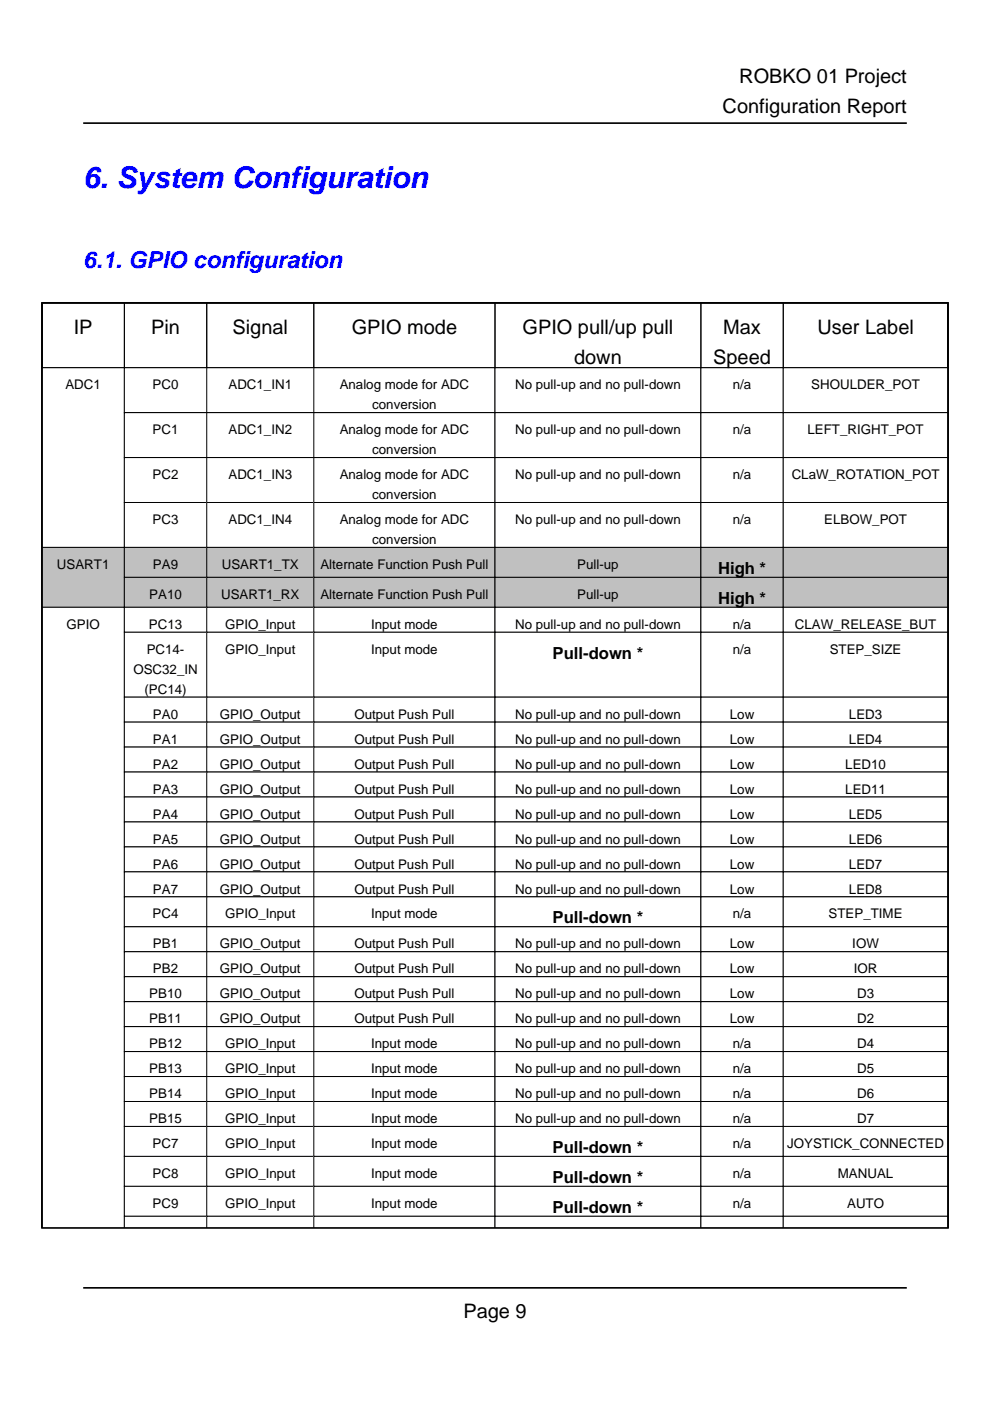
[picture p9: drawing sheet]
<svg xmlns="http://www.w3.org/2000/svg" width="210mm" height="297mm" viewBox="0 0 210 297" stroke-linecap="round" stroke-linejoin="round" font-family="sans-serif">
<defs><g id="words">
<text font-size="6.3" fill="#00f" x="17.6" y="39.9">6. System Configuration</text>
<text font-size="4.9" fill="#00f" x="17.6" y="56.8">6.1. GPIO configuration</text>
<g font-size="4.2">
<text x="156.7" y="17.6">ROBKO 01 Project</text>
<text x="153.2" y="24">Configuration Report</text>
<text x="15.6" y="70.9">IP</text>
<text x="32" y="70.9">Pin</text>
<text x="49.3" y="70.9">Signal</text>
<text x="74.6" y="70.9">GPIO mode</text>
<text x="110.8" y="70.9">GPIO pull/up pull</text>
<text x="153.3" y="70.9">Max</text>
<text x="173.3" y="70.9">User Label</text>
<text x="121.7" y="77.3">down</text>
<text x="151.2" y="77.3">Speed</text>
<text x="98.2" y="279.4">Page 9</text>
</g>
<g font-size="3.5">
<text x="152.2" y="121.7">High *</text>
<text x="152.2" y="128.1">High *</text>
<text x="117.2" y="139.7">Pull-down *</text>
<text x="117.2" y="195.8">Pull-down *</text>
<text x="117.2" y="244.5">Pull-down *</text>
<text x="117.2" y="250.8">Pull-down *</text>
<text x="117.2" y="257.2">Pull-down *</text>
</g>
<g font-size="2.8">
<text x="13.9" y="82.5">ADC1</text>
<text x="32.4" y="82.5">PC0</text>
<text x="48.4" y="82.5">ADC1_IN1</text>
<text x="72" y="82.5">Analog mode for ADC</text>
<text x="109.2" y="82.5">No pull-up and no pull-down</text>
<text x="155.4" y="82.5">n/a</text>
<text x="172" y="82.5">SHOULDER_POT</text>
<text x="78.9" y="86.8">conversion</text>
<text x="32.4" y="92.1">PC1</text>
<text x="48.4" y="92.1">ADC1_IN2</text>
<text x="72" y="92.1">Analog mode for ADC</text>
<text x="109.2" y="92.1">No pull-up and no pull-down</text>
<text x="155.4" y="92.1">n/a</text>
<text x="171.2" y="92.1">LEFT_RIGHT_POT</text>
<text x="32.4" y="101.6">PC2</text>
<text x="48.4" y="101.6">ADC1_IN3</text>
<text x="72" y="101.6">Analog mode for ADC</text>
<text x="78.9" y="96.3">conversion</text>
<text x="109.2" y="101.6">No pull-up and no pull-down</text>
<text x="155.4" y="101.6">n/a</text>
<text x="167.9" y="101.6">CLaW_ROTATION_POT</text>
<text x="78.9" y="105.8">conversion</text>
<text x="32.4" y="111.1">PC3</text>
<text x="48.4" y="111.1">ADC1_IN4</text>
<text x="72" y="111.1">Analog mode for ADC</text>
<text x="109.2" y="111.1">No pull-up and no pull-down</text>
<text x="155.4" y="111.1">n/a</text>
<text x="174.7" y="111.1">ELBOW_POT</text>
<text x="78.9" y="115.4">conversion</text>
<text x="12.1" y="120.6">USART1</text>
<text x="32.4" y="120.6">PA9</text>
<text x="47" y="120.6">USART1_TX</text>
<text x="67.9" y="120.6">Alternate Function Push Pull</text>
<text x="122.4" y="120.6">Pull-up</text>
<text x="31.7" y="127">PA10</text>
<text x="46.9" y="127">USART1_RX</text>
<text x="67.9" y="127">Alternate Function Push Pull</text>
<text x="122.4" y="127">Pull-up</text>
<text x="14.1" y="133.3">GPIO</text>
<text x="31.6" y="133.3">PC13</text>
<text x="47.7" y="133.3">GPIO_Input</text>
<text x="78.7" y="133.3">Input mode</text>
<text x="109.2" y="133.3">No pull-up and no pull-down</text>
<text x="155.4" y="133.3">n/a</text>
<text x="168.6" y="133.3">CLAW_RELEASE_BUT</text>
<text x="28.3" y="142.9">OSC32_IN</text>
<text x="31.1" y="138.6">PC14-</text>
<text x="47.7" y="138.6">GPIO_Input</text>
<text x="78.7" y="138.6">Input mode</text>
<text x="155.4" y="138.6">n/a</text>
<text x="175.9" y="138.6">STEP_SIZE</text>
<text x="30.6" y="147.1">(PC14)</text>
<text x="32.4" y="152.4">PA0</text>
<text x="46.6" y="152.4">GPIO_Output</text>
<text x="75.2" y="152.4">Output Push Pull</text>
<text x="109.2" y="152.4">No pull-up and no pull-down</text>
<text x="154.7" y="152.4">Low</text>
<text x="180" y="152.4">LED3</text>
<text x="32.4" y="157.7">PA1</text>
<text x="46.6" y="157.7">GPIO_Output</text>
<text x="75.2" y="157.7">Output Push Pull</text>
<text x="109.2" y="157.7">No pull-up and no pull-down</text>
<text x="154.7" y="157.7">Low</text>
<text x="180" y="157.7">LED4</text>
<text x="32.4" y="163">PA2</text>
<text x="46.6" y="163">GPIO_Output</text>
<text x="75.2" y="163">Output Push Pull</text>
<text x="109.2" y="163">No pull-up and no pull-down</text>
<text x="154.7" y="163">Low</text>
<text x="179.2" y="163">LED10</text>
<text x="32.4" y="168.3">PA3</text>
<text x="32.4" y="173.6">PA4</text>
<text x="46.6" y="168.3">GPIO_Output</text>
<text x="46.6" y="173.6">GPIO_Output</text>
<text x="75.2" y="168.3">Output Push Pull</text>
<text x="75.2" y="173.6">Output Push Pull</text>
<text x="109.2" y="168.3">No pull-up and no pull-down</text>
<text x="109.2" y="173.6">No pull-up and no pull-down</text>
<text x="154.7" y="168.3">Low</text>
<text x="154.7" y="173.6">Low</text>
<text x="179.2" y="168.3">LED11</text>
<text x="180" y="173.6">LED5</text>
<text x="32.4" y="178.9">PA5</text>
<text x="46.6" y="178.9">GPIO_Output</text>
<text x="75.2" y="178.9">Output Push Pull</text>
<text x="109.2" y="178.9">No pull-up and no pull-down</text>
<text x="154.7" y="178.9">Low</text>
<text x="180" y="178.9">LED6</text>
<text x="32.4" y="184.1">PA6</text>
<text x="46.6" y="184.1">GPIO_Output</text>
<text x="75.2" y="184.1">Output Push Pull</text>
<text x="109.2" y="184.1">No pull-up and no pull-down</text>
<text x="154.7" y="184.1">Low</text>
<text x="180" y="184.1">LED7</text>
<text x="32.4" y="189.4">PA7</text>
<text x="46.6" y="189.4">GPIO_Output</text>
<text x="75.2" y="189.4">Output Push Pull</text>
<text x="109.2" y="189.4">No pull-up and no pull-down</text>
<text x="154.7" y="189.4">Low</text>
<text x="180" y="189.4">LED8</text>
<text x="32.4" y="194.7">PC4</text>
<text x="47.7" y="194.7">GPIO_Input</text>
<text x="78.7" y="194.7">Input mode</text>
<text x="155.4" y="194.7">n/a</text>
<text x="175.7" y="194.7">STEP_TIME</text>
<text x="32.4" y="201.1">PB1</text>
<text x="46.6" y="201.1">GPIO_Output</text>
<text x="75.2" y="201.1">Output Push Pull</text>
<text x="109.2" y="201.1">No pull-up and no pull-down</text>
<text x="154.7" y="201.1">Low</text>
<text x="180.7" y="201.1">IOW</text>
<text x="32.4" y="206.4">PB2</text>
<text x="46.6" y="206.4">GPIO_Output</text>
<text x="75.2" y="206.4">Output Push Pull</text>
<text x="109.2" y="206.4">No pull-up and no pull-down</text>
<text x="154.7" y="206.4">Low</text>
<text x="181" y="206.4">IOR</text>
<text x="31.7" y="211.7">PB10</text>
<text x="46.6" y="211.7">GPIO_Output</text>
<text x="75.2" y="211.7">Output Push Pull</text>
<text x="109.2" y="211.7">No pull-up and no pull-down</text>
<text x="154.7" y="211.7">Low</text>
<text x="181.7" y="211.7">D3</text>
<text x="31.7" y="217">PB11</text>
<text x="46.6" y="217">GPIO_Output</text>
<text x="75.2" y="217">Output Push Pull</text>
<text x="109.2" y="217">No pull-up and no pull-down</text>
<text x="154.7" y="217">Low</text>
<text x="181.7" y="217">D2</text>
<text x="31.7" y="222.2">PB12</text>
<text x="31.7" y="227.5">PB13</text>
<text x="47.7" y="222.2">GPIO_Input</text>
<text x="47.7" y="227.5">GPIO_Input</text>
<text x="78.7" y="222.2">Input mode</text>
<text x="78.7" y="227.5">Input mode</text>
<text x="109.2" y="222.2">No pull-up and no pull-down</text>
<text x="109.2" y="227.5">No pull-up and no pull-down</text>
<text x="155.4" y="222.2">n/a</text>
<text x="155.4" y="227.5">n/a</text>
<text x="181.7" y="222.2">D4</text>
<text x="181.7" y="227.5">D5</text>
<text x="31.7" y="232.8">PB14</text>
<text x="47.7" y="232.8">GPIO_Input</text>
<text x="78.7" y="232.8">Input mode</text>
<text x="109.2" y="232.8">No pull-up and no pull-down</text>
<text x="155.4" y="232.8">n/a</text>
<text x="181.7" y="232.8">D6</text>
<text x="31.7" y="238.1">PB15</text>
<text x="47.7" y="238.1">GPIO_Input</text>
<text x="78.7" y="238.1">Input mode</text>
<text x="109.2" y="238.1">No pull-up and no pull-down</text>
<text x="155.4" y="238.1">n/a</text>
<text x="181.7" y="238.1">D7</text>
<text x="32.4" y="243.4">PC7</text>
<text x="47.7" y="243.4">GPIO_Input</text>
<text x="78.7" y="243.4">Input mode</text>
<text x="155.4" y="243.4">n/a</text>
<text x="166.9" y="243.4">JOYSTICK_CONNECTED</text>
<text x="32.4" y="249.8">PC8</text>
<text x="47.7" y="249.8">GPIO_Input</text>
<text x="78.7" y="249.8">Input mode</text>
<text x="155.4" y="249.8">n/a</text>
<text x="177.7" y="249.8">MANUAL</text>
<text x="32.4" y="256.1">PC9</text>
<text x="47.7" y="256.1">GPIO_Input</text>
<text x="78.7" y="256.1">Input mode</text>
<text x="155.4" y="256.1">n/a</text>
<text x="179.6" y="256.1">AUTO</text>
</g>
</g></defs>
<path d="M8.9 260.3v-196.1h192.1v196.1" fill="none" stroke="#000" stroke-width=".35"/>
<path d="M8.9 64.2h17.5v13.8h-17.5zM26.4 64.2h17.4v13.8h-17.4zM43.8 64.2h22.7v13.8h-22.7zM66.5 64.2h38.5v13.8h-38.5zM105 64.2h43.6v13.8h-43.6zM148.6 64.2h17.5v13.8h-17.5zM166.1 64.2h34.9v13.8h-34.9z" fill="none" stroke="#000" stroke-width=".21"/>
<path d="M8.9 78h17.5v38.1h-17.5z" fill="#fff"/>
<path d="M8.9 78h17.5v38.1h-17.5z" fill="none" stroke="#000" stroke-width=".21"/>
<path d="M26.4 78h17.4v9.5h-17.4z" fill="#fff"/>
<path d="M26.4 78h17.4v9.5h-17.4z" fill="none" stroke="#000" stroke-width=".21"/>
<path d="M43.8 78h22.7v9.5h-22.7z" fill="#fff"/>
<path d="M43.8 78h22.7v9.5h-22.7z" fill="none" stroke="#000" stroke-width=".21"/>
<path d="M66.5 78h38.5v9.5h-38.5z" fill="#fff"/>
<path d="M66.5 78h38.5v9.5h-38.5z" fill="none" stroke="#000" stroke-width=".21"/>
<path d="M105 78h43.6v9.5h-43.6z" fill="#fff"/>
<path d="M105 78h43.6v9.5h-43.6z" fill="none" stroke="#000" stroke-width=".21"/>
<path d="M148.6 78h17.5v9.5h-17.5z" fill="#fff"/>
<path d="M148.6 78h17.5v9.5h-17.5z" fill="none" stroke="#000" stroke-width=".21"/>
<path d="M166.1 78h34.9v9.5h-34.9z" fill="#fff"/>
<path d="M166.1 78h34.9v9.5h-34.9z" fill="none" stroke="#000" stroke-width=".21"/>
<path d="M26.4 87.5h17.4v9.5h-17.4z" fill="#fff"/>
<path d="M26.4 87.5h17.4v9.5h-17.4z" fill="none" stroke="#000" stroke-width=".21"/>
<path d="M43.8 87.5h22.7v9.5h-22.7z" fill="#fff"/>
<path d="M43.8 87.5h22.7v9.5h-22.7z" fill="none" stroke="#000" stroke-width=".21"/>
<path d="M66.5 87.5h38.5v9.5h-38.5z" fill="#fff"/>
<path d="M66.5 87.5h38.5v9.5h-38.5z" fill="none" stroke="#000" stroke-width=".21"/>
<path d="M105 87.5h43.6v9.5h-43.6z" fill="#fff"/>
<path d="M105 87.5h43.6v9.5h-43.6z" fill="none" stroke="#000" stroke-width=".21"/>
<path d="M148.6 87.5h17.5v9.5h-17.5z" fill="#fff"/>
<path d="M148.6 87.5h17.5v9.5h-17.5z" fill="none" stroke="#000" stroke-width=".21"/>
<path d="M166.1 87.5h34.9v9.5h-34.9z" fill="#fff"/>
<path d="M166.1 87.5h34.9v9.5h-34.9z" fill="none" stroke="#000" stroke-width=".21"/>
<path d="M26.4 97h17.4v9.5h-17.4z" fill="#fff"/>
<path d="M26.4 97h17.4v9.5h-17.4z" fill="none" stroke="#000" stroke-width=".21"/>
<path d="M43.8 97h22.7v9.5h-22.7z" fill="#fff"/>
<path d="M43.8 97h22.7v9.5h-22.7z" fill="none" stroke="#000" stroke-width=".21"/>
<path d="M66.5 97h38.5v9.5h-38.5z" fill="#fff"/>
<path d="M66.5 97h38.5v9.5h-38.5z" fill="none" stroke="#000" stroke-width=".21"/>
<path d="M105 97h43.6v9.5h-43.6z" fill="#fff"/>
<path d="M105 97h43.6v9.5h-43.6z" fill="none" stroke="#000" stroke-width=".21"/>
<path d="M148.6 97h17.5v9.5h-17.5z" fill="#fff"/>
<path d="M148.6 97h17.5v9.5h-17.5z" fill="none" stroke="#000" stroke-width=".21"/>
<path d="M166.1 97h34.9v9.5h-34.9z" fill="#fff"/>
<path d="M166.1 97h34.9v9.5h-34.9z" fill="none" stroke="#000" stroke-width=".21"/>
<path d="M26.4 106.5h17.4v9.6h-17.4z" fill="#fff"/>
<path d="M26.4 106.5h17.4v9.6h-17.4z" fill="none" stroke="#000" stroke-width=".21"/>
<path d="M43.8 106.5h22.7v9.6h-22.7z" fill="#fff"/>
<path d="M43.8 106.5h22.7v9.6h-22.7z" fill="none" stroke="#000" stroke-width=".21"/>
<path d="M66.5 106.5h38.5v9.6h-38.5z" fill="#fff"/>
<path d="M66.5 106.5h38.5v9.6h-38.5z" fill="none" stroke="#000" stroke-width=".21"/>
<path d="M105 106.5h43.6v9.6h-43.6z" fill="#fff"/>
<path d="M105 106.5h43.6v9.6h-43.6z" fill="none" stroke="#000" stroke-width=".21"/>
<path d="M148.6 106.5h17.5v9.6h-17.5z" fill="#fff"/>
<path d="M148.6 106.5h17.5v9.6h-17.5z" fill="none" stroke="#000" stroke-width=".21"/>
<path d="M166.1 106.5h34.9v9.6h-34.9z" fill="#fff"/>
<path d="M166.1 106.5h34.9v9.6h-34.9z" fill="none" stroke="#000" stroke-width=".21"/>
<path d="M8.9 116.1h17.5v12.7h-17.5z" fill="#c0c0c0"/>
<path d="M8.9 116.1h17.5v12.7h-17.5z" fill="none" stroke="#000" stroke-width=".21"/>
<path d="M26.4 116.1h17.4v6.3h-17.4z" fill="#c0c0c0"/>
<path d="M26.4 116.1h17.4v6.3h-17.4z" fill="none" stroke="#000" stroke-width=".21"/>
<path d="M43.8 116.1h22.7v6.3h-22.7z" fill="#c0c0c0"/>
<path d="M43.8 116.1h22.7v6.3h-22.7z" fill="none" stroke="#000" stroke-width=".21"/>
<path d="M66.5 116.1h38.5v6.3h-38.5z" fill="#c0c0c0"/>
<path d="M66.5 116.1h38.5v6.3h-38.5z" fill="none" stroke="#000" stroke-width=".21"/>
<path d="M105 116.1h43.6v6.3h-43.6z" fill="#c0c0c0"/>
<path d="M105 116.1h43.6v6.3h-43.6z" fill="none" stroke="#000" stroke-width=".21"/>
<path d="M148.6 116.1h17.5v6.3h-17.5z" fill="#c0c0c0"/>
<path d="M148.6 116.1h17.5v6.3h-17.5z" fill="none" stroke="#000" stroke-width=".21"/>
<path d="M166.1 116.1h34.9v6.3h-34.9z" fill="#c0c0c0"/>
<path d="M166.1 116.1h34.9v6.3h-34.9z" fill="none" stroke="#000" stroke-width=".21"/>
<path d="M26.4 122.4h17.4v6.4h-17.4z" fill="#c0c0c0"/>
<path d="M26.4 122.4h17.4v6.4h-17.4z" fill="none" stroke="#000" stroke-width=".21"/>
<path d="M43.8 122.4h22.7v6.4h-22.7z" fill="#c0c0c0"/>
<path d="M43.8 122.4h22.7v6.4h-22.7z" fill="none" stroke="#000" stroke-width=".21"/>
<path d="M66.5 122.4h38.5v6.4h-38.5z" fill="#c0c0c0"/>
<path d="M66.5 122.4h38.5v6.4h-38.5z" fill="none" stroke="#000" stroke-width=".21"/>
<path d="M105 122.4h43.6v6.4h-43.6z" fill="#c0c0c0"/>
<path d="M105 122.4h43.6v6.4h-43.6z" fill="none" stroke="#000" stroke-width=".21"/>
<path d="M148.6 122.4h17.5v6.4h-17.5z" fill="#c0c0c0"/>
<path d="M148.6 122.4h17.5v6.4h-17.5z" fill="none" stroke="#000" stroke-width=".21"/>
<path d="M166.1 122.4h34.9v6.4h-34.9z" fill="#c0c0c0"/>
<path d="M166.1 122.4h34.9v6.4h-34.9z" fill="none" stroke="#000" stroke-width=".21"/>
<path d="M8.9 128.8h17.5v131.5h-17.5z" fill="#fff"/>
<path d="M8.9 260.3v-131.5h17.5v131.5" fill="none" stroke="#000" stroke-width=".21"/>
<path d="M26.4 128.8h17.4v5.3h-17.4z" fill="#fff"/>
<path d="M26.4 128.8h17.4v5.3h-17.4z" fill="none" stroke="#000" stroke-width=".21"/>
<path d="M43.8 128.8h22.7v5.3h-22.7z" fill="#fff"/>
<path d="M43.8 128.8h22.7v5.3h-22.7z" fill="none" stroke="#000" stroke-width=".21"/>
<path d="M66.5 128.8h38.5v5.3h-38.5z" fill="#fff"/>
<path d="M66.5 128.8h38.5v5.3h-38.5z" fill="none" stroke="#000" stroke-width=".21"/>
<path d="M105 128.8h43.6v5.3h-43.6z" fill="#fff"/>
<path d="M105 128.8h43.6v5.3h-43.6z" fill="none" stroke="#000" stroke-width=".21"/>
<path d="M148.6 128.8h17.5v5.3h-17.5z" fill="#fff"/>
<path d="M148.6 128.8h17.5v5.3h-17.5z" fill="none" stroke="#000" stroke-width=".21"/>
<path d="M166.1 128.8h34.9v5.3h-34.9z" fill="#fff"/>
<path d="M166.1 128.8h34.9v5.3h-34.9z" fill="none" stroke="#000" stroke-width=".21"/>
<path d="M26.4 134.1h17.4v13.7h-17.4z" fill="#fff"/>
<path d="M26.4 134.1h17.4v13.7h-17.4z" fill="none" stroke="#000" stroke-width=".21"/>
<path d="M43.8 134.1h22.7v13.7h-22.7z" fill="#fff"/>
<path d="M43.8 134.1h22.7v13.7h-22.7z" fill="none" stroke="#000" stroke-width=".21"/>
<path d="M66.5 134.1h38.5v13.7h-38.5z" fill="#fff"/>
<path d="M66.5 134.1h38.5v13.7h-38.5z" fill="none" stroke="#000" stroke-width=".21"/>
<path d="M105 134.1h43.6v13.7h-43.6z" fill="#fff"/>
<path d="M105 134.1h43.6v13.7h-43.6z" fill="none" stroke="#000" stroke-width=".21"/>
<path d="M148.6 134.1h17.5v13.7h-17.5z" fill="#fff"/>
<path d="M148.6 134.1h17.5v13.7h-17.5z" fill="none" stroke="#000" stroke-width=".21"/>
<path d="M166.1 134.1h34.9v13.7h-34.9z" fill="#fff"/>
<path d="M166.1 134.1h34.9v13.7h-34.9z" fill="none" stroke="#000" stroke-width=".21"/>
<path d="M26.4 147.8h17.4v5.3h-17.4z" fill="#fff"/>
<path d="M26.4 147.8h17.4v5.3h-17.4z" fill="none" stroke="#000" stroke-width=".21"/>
<path d="M43.8 147.8h22.7v5.3h-22.7z" fill="#fff"/>
<path d="M43.8 147.8h22.7v5.3h-22.7z" fill="none" stroke="#000" stroke-width=".21"/>
<path d="M66.5 147.8h38.5v5.3h-38.5z" fill="#fff"/>
<path d="M66.5 147.8h38.5v5.3h-38.5z" fill="none" stroke="#000" stroke-width=".21"/>
<path d="M105 147.8h43.6v5.3h-43.6z" fill="#fff"/>
<path d="M105 147.8h43.6v5.3h-43.6z" fill="none" stroke="#000" stroke-width=".21"/>
<path d="M148.6 147.8h17.5v5.3h-17.5z" fill="#fff"/>
<path d="M148.6 147.8h17.5v5.3h-17.5z" fill="none" stroke="#000" stroke-width=".21"/>
<path d="M166.1 147.8h34.9v5.3h-34.9z" fill="#fff"/>
<path d="M166.1 147.8h34.9v5.3h-34.9z" fill="none" stroke="#000" stroke-width=".21"/>
<path d="M26.4 153.1h17.4v5.3h-17.4z" fill="#fff"/>
<path d="M26.4 153.1h17.4v5.3h-17.4z" fill="none" stroke="#000" stroke-width=".21"/>
<path d="M43.8 153.1h22.7v5.3h-22.7z" fill="#fff"/>
<path d="M43.8 153.1h22.7v5.3h-22.7z" fill="none" stroke="#000" stroke-width=".21"/>
<path d="M66.5 153.1h38.5v5.3h-38.5z" fill="#fff"/>
<path d="M66.5 153.1h38.5v5.3h-38.5z" fill="none" stroke="#000" stroke-width=".21"/>
<path d="M105 153.1h43.6v5.3h-43.6z" fill="#fff"/>
<path d="M105 153.1h43.6v5.3h-43.6z" fill="none" stroke="#000" stroke-width=".21"/>
<path d="M148.6 153.1h17.5v5.3h-17.5z" fill="#fff"/>
<path d="M148.6 153.1h17.5v5.3h-17.5z" fill="none" stroke="#000" stroke-width=".21"/>
<path d="M166.1 153.1h34.9v5.3h-34.9z" fill="#fff"/>
<path d="M166.1 153.1h34.9v5.3h-34.9z" fill="none" stroke="#000" stroke-width=".21"/>
<path d="M26.4 158.4h17.4v5.3h-17.4z" fill="#fff"/>
<path d="M26.4 158.4h17.4v5.3h-17.4z" fill="none" stroke="#000" stroke-width=".21"/>
<path d="M43.8 158.4h22.7v5.3h-22.7z" fill="#fff"/>
<path d="M43.8 158.4h22.7v5.3h-22.7z" fill="none" stroke="#000" stroke-width=".21"/>
<path d="M66.5 158.4h38.5v5.3h-38.5z" fill="#fff"/>
<path d="M66.5 158.4h38.5v5.3h-38.5z" fill="none" stroke="#000" stroke-width=".21"/>
<path d="M105 158.4h43.6v5.3h-43.6z" fill="#fff"/>
<path d="M105 158.4h43.6v5.3h-43.6z" fill="none" stroke="#000" stroke-width=".21"/>
<path d="M148.6 158.4h17.5v5.3h-17.5z" fill="#fff"/>
<path d="M148.6 158.4h17.5v5.3h-17.5z" fill="none" stroke="#000" stroke-width=".21"/>
<path d="M166.1 158.4h34.9v5.3h-34.9z" fill="#fff"/>
<path d="M166.1 158.4h34.9v5.3h-34.9z" fill="none" stroke="#000" stroke-width=".21"/>
<path d="M26.4 163.7h17.4v5.3h-17.4z" fill="#fff"/>
<path d="M26.4 163.7h17.4v5.3h-17.4z" fill="none" stroke="#000" stroke-width=".21"/>
<path d="M43.8 163.7h22.7v5.3h-22.7z" fill="#fff"/>
<path d="M43.8 163.7h22.7v5.3h-22.7z" fill="none" stroke="#000" stroke-width=".21"/>
<path d="M66.5 163.7h38.5v5.3h-38.5z" fill="#fff"/>
<path d="M66.5 163.7h38.5v5.3h-38.5z" fill="none" stroke="#000" stroke-width=".21"/>
<path d="M105 163.7h43.6v5.3h-43.6z" fill="#fff"/>
<path d="M105 163.7h43.6v5.3h-43.6z" fill="none" stroke="#000" stroke-width=".21"/>
<path d="M148.6 163.7h17.5v5.3h-17.5z" fill="#fff"/>
<path d="M148.6 163.7h17.5v5.3h-17.5z" fill="none" stroke="#000" stroke-width=".21"/>
<path d="M166.1 163.7h34.9v5.3h-34.9z" fill="#fff"/>
<path d="M166.1 163.7h34.9v5.3h-34.9z" fill="none" stroke="#000" stroke-width=".21"/>
<path d="M26.4 169h17.4v5.3h-17.4z" fill="#fff"/>
<path d="M26.4 169h17.4v5.3h-17.4z" fill="none" stroke="#000" stroke-width=".21"/>
<path d="M43.8 169h22.7v5.3h-22.7z" fill="#fff"/>
<path d="M43.8 169h22.7v5.3h-22.7z" fill="none" stroke="#000" stroke-width=".21"/>
<path d="M66.5 169h38.5v5.3h-38.5z" fill="#fff"/>
<path d="M66.5 169h38.5v5.3h-38.5z" fill="none" stroke="#000" stroke-width=".21"/>
<path d="M105 169h43.6v5.3h-43.6z" fill="#fff"/>
<path d="M105 169h43.6v5.3h-43.6z" fill="none" stroke="#000" stroke-width=".21"/>
<path d="M148.6 169h17.5v5.3h-17.5z" fill="#fff"/>
<path d="M148.6 169h17.5v5.3h-17.5z" fill="none" stroke="#000" stroke-width=".21"/>
<path d="M166.1 169h34.9v5.3h-34.9z" fill="#fff"/>
<path d="M166.1 169h34.9v5.3h-34.9z" fill="none" stroke="#000" stroke-width=".21"/>
<path d="M26.4 174.3h17.4v5.3h-17.4z" fill="#fff"/>
<path d="M26.4 174.3h17.4v5.3h-17.4z" fill="none" stroke="#000" stroke-width=".21"/>
<path d="M43.8 174.3h22.7v5.3h-22.7z" fill="#fff"/>
<path d="M43.8 174.3h22.7v5.3h-22.7z" fill="none" stroke="#000" stroke-width=".21"/>
<path d="M66.5 174.3h38.5v5.3h-38.5z" fill="#fff"/>
<path d="M66.5 174.3h38.5v5.3h-38.5z" fill="none" stroke="#000" stroke-width=".21"/>
<path d="M105 174.3h43.6v5.3h-43.6z" fill="#fff"/>
<path d="M105 174.3h43.6v5.3h-43.6z" fill="none" stroke="#000" stroke-width=".21"/>
<path d="M148.6 174.3h17.5v5.3h-17.5z" fill="#fff"/>
<path d="M148.6 174.3h17.5v5.3h-17.5z" fill="none" stroke="#000" stroke-width=".21"/>
<path d="M166.1 174.3h34.9v5.3h-34.9z" fill="#fff"/>
<path d="M166.1 174.3h34.9v5.3h-34.9z" fill="none" stroke="#000" stroke-width=".21"/>
<path d="M26.4 179.6h17.4v5.3h-17.4z" fill="#fff"/>
<path d="M26.4 179.6h17.4v5.3h-17.4z" fill="none" stroke="#000" stroke-width=".21"/>
<path d="M43.8 179.6h22.7v5.3h-22.7z" fill="#fff"/>
<path d="M43.8 179.6h22.7v5.3h-22.7z" fill="none" stroke="#000" stroke-width=".21"/>
<path d="M66.5 179.6h38.5v5.3h-38.5z" fill="#fff"/>
<path d="M66.5 179.6h38.5v5.3h-38.5z" fill="none" stroke="#000" stroke-width=".21"/>
<path d="M105 179.6h43.6v5.3h-43.6z" fill="#fff"/>
<path d="M105 179.6h43.6v5.3h-43.6z" fill="none" stroke="#000" stroke-width=".21"/>
<path d="M148.6 179.6h17.5v5.3h-17.5z" fill="#fff"/>
<path d="M148.6 179.6h17.5v5.3h-17.5z" fill="none" stroke="#000" stroke-width=".21"/>
<path d="M166.1 179.6h34.9v5.3h-34.9z" fill="#fff"/>
<path d="M166.1 179.6h34.9v5.3h-34.9z" fill="none" stroke="#000" stroke-width=".21"/>
<path d="M26.4 184.9h17.4v5.2h-17.4z" fill="#fff"/>
<path d="M26.4 184.9h17.4v5.2h-17.4z" fill="none" stroke="#000" stroke-width=".21"/>
<path d="M43.8 184.9h22.7v5.2h-22.7z" fill="#fff"/>
<path d="M43.8 184.9h22.7v5.2h-22.7z" fill="none" stroke="#000" stroke-width=".21"/>
<path d="M66.5 184.9h38.5v5.2h-38.5z" fill="#fff"/>
<path d="M66.5 184.9h38.5v5.2h-38.5z" fill="none" stroke="#000" stroke-width=".21"/>
<path d="M105 184.9h43.6v5.2h-43.6z" fill="#fff"/>
<path d="M105 184.9h43.6v5.2h-43.6z" fill="none" stroke="#000" stroke-width=".21"/>
<path d="M148.6 184.9h17.5v5.2h-17.5z" fill="#fff"/>
<path d="M148.6 184.9h17.5v5.2h-17.5z" fill="none" stroke="#000" stroke-width=".21"/>
<path d="M166.1 184.9h34.9v5.2h-34.9z" fill="#fff"/>
<path d="M166.1 184.9h34.9v5.2h-34.9z" fill="none" stroke="#000" stroke-width=".21"/>
<path d="M26.4 190.1h17.4v6.4h-17.4z" fill="#fff"/>
<path d="M26.4 190.1h17.4v6.4h-17.4z" fill="none" stroke="#000" stroke-width=".21"/>
<path d="M43.8 190.1h22.7v6.4h-22.7z" fill="#fff"/>
<path d="M43.8 190.1h22.7v6.4h-22.7z" fill="none" stroke="#000" stroke-width=".21"/>
<path d="M66.5 190.1h38.5v6.4h-38.5z" fill="#fff"/>
<path d="M66.5 190.1h38.5v6.4h-38.5z" fill="none" stroke="#000" stroke-width=".21"/>
<path d="M105 190.1h43.6v6.4h-43.6z" fill="#fff"/>
<path d="M105 190.1h43.6v6.4h-43.6z" fill="none" stroke="#000" stroke-width=".21"/>
<path d="M148.6 190.1h17.5v6.4h-17.5z" fill="#fff"/>
<path d="M148.6 190.1h17.5v6.4h-17.5z" fill="none" stroke="#000" stroke-width=".21"/>
<path d="M166.1 190.1h34.9v6.4h-34.9z" fill="#fff"/>
<path d="M166.1 190.1h34.9v6.4h-34.9z" fill="none" stroke="#000" stroke-width=".21"/>
<path d="M26.4 196.5h17.4v5.3h-17.4z" fill="#fff"/>
<path d="M26.4 196.5h17.4v5.3h-17.4z" fill="none" stroke="#000" stroke-width=".21"/>
<path d="M43.8 196.5h22.7v5.3h-22.7z" fill="#fff"/>
<path d="M43.8 196.5h22.7v5.3h-22.7z" fill="none" stroke="#000" stroke-width=".21"/>
<path d="M66.5 196.5h38.5v5.3h-38.5z" fill="#fff"/>
<path d="M66.5 196.5h38.5v5.3h-38.5z" fill="none" stroke="#000" stroke-width=".21"/>
<path d="M105 196.5h43.6v5.3h-43.6z" fill="#fff"/>
<path d="M105 196.5h43.6v5.3h-43.6z" fill="none" stroke="#000" stroke-width=".21"/>
<path d="M148.6 196.5h17.5v5.3h-17.5z" fill="#fff"/>
<path d="M148.6 196.5h17.5v5.3h-17.5z" fill="none" stroke="#000" stroke-width=".21"/>
<path d="M166.1 196.5h34.9v5.3h-34.9z" fill="#fff"/>
<path d="M166.1 196.5h34.9v5.3h-34.9z" fill="none" stroke="#000" stroke-width=".21"/>
<path d="M26.4 201.8h17.4v5.3h-17.4z" fill="#fff"/>
<path d="M26.4 201.8h17.4v5.3h-17.4z" fill="none" stroke="#000" stroke-width=".21"/>
<path d="M43.8 201.8h22.7v5.3h-22.7z" fill="#fff"/>
<path d="M43.8 201.8h22.7v5.3h-22.7z" fill="none" stroke="#000" stroke-width=".21"/>
<path d="M66.5 201.8h38.5v5.3h-38.5z" fill="#fff"/>
<path d="M66.5 201.8h38.5v5.3h-38.5z" fill="none" stroke="#000" stroke-width=".21"/>
<path d="M105 201.8h43.6v5.3h-43.6z" fill="#fff"/>
<path d="M105 201.8h43.6v5.3h-43.6z" fill="none" stroke="#000" stroke-width=".21"/>
<path d="M148.6 201.8h17.5v5.3h-17.5z" fill="#fff"/>
<path d="M148.6 201.8h17.5v5.3h-17.5z" fill="none" stroke="#000" stroke-width=".21"/>
<path d="M166.1 201.8h34.9v5.3h-34.9z" fill="#fff"/>
<path d="M166.1 201.8h34.9v5.3h-34.9z" fill="none" stroke="#000" stroke-width=".21"/>
<path d="M26.4 207.1h17.4v5.3h-17.4z" fill="#fff"/>
<path d="M26.4 207.1h17.4v5.3h-17.4z" fill="none" stroke="#000" stroke-width=".21"/>
<path d="M43.8 207.1h22.7v5.3h-22.7z" fill="#fff"/>
<path d="M43.8 207.1h22.7v5.3h-22.7z" fill="none" stroke="#000" stroke-width=".21"/>
<path d="M66.5 207.1h38.5v5.3h-38.5z" fill="#fff"/>
<path d="M66.5 207.1h38.5v5.3h-38.5z" fill="none" stroke="#000" stroke-width=".21"/>
<path d="M105 207.1h43.6v5.3h-43.6z" fill="#fff"/>
<path d="M105 207.1h43.6v5.3h-43.6z" fill="none" stroke="#000" stroke-width=".21"/>
<path d="M148.6 207.1h17.5v5.3h-17.5z" fill="#fff"/>
<path d="M148.6 207.1h17.5v5.3h-17.5z" fill="none" stroke="#000" stroke-width=".21"/>
<path d="M166.1 207.1h34.9v5.3h-34.9z" fill="#fff"/>
<path d="M166.1 207.1h34.9v5.3h-34.9z" fill="none" stroke="#000" stroke-width=".21"/>
<path d="M26.4 212.4h17.4v5.3h-17.4z" fill="#fff"/>
<path d="M26.4 212.4h17.4v5.3h-17.4z" fill="none" stroke="#000" stroke-width=".21"/>
<path d="M43.8 212.4h22.7v5.3h-22.7z" fill="#fff"/>
<path d="M43.8 212.4h22.7v5.3h-22.7z" fill="none" stroke="#000" stroke-width=".21"/>
<path d="M66.5 212.4h38.5v5.3h-38.5z" fill="#fff"/>
<path d="M66.5 212.4h38.5v5.3h-38.5z" fill="none" stroke="#000" stroke-width=".21"/>
<path d="M105 212.4h43.6v5.3h-43.6z" fill="#fff"/>
<path d="M105 212.4h43.6v5.3h-43.6z" fill="none" stroke="#000" stroke-width=".21"/>
<path d="M148.6 212.4h17.5v5.3h-17.5z" fill="#fff"/>
<path d="M148.6 212.4h17.5v5.3h-17.5z" fill="none" stroke="#000" stroke-width=".21"/>
<path d="M166.1 212.4h34.9v5.3h-34.9z" fill="#fff"/>
<path d="M166.1 212.4h34.9v5.3h-34.9z" fill="none" stroke="#000" stroke-width=".21"/>
<path d="M26.4 217.7h17.4v5.3h-17.4z" fill="#fff"/>
<path d="M26.4 217.7h17.4v5.3h-17.4z" fill="none" stroke="#000" stroke-width=".21"/>
<path d="M43.8 217.7h22.7v5.3h-22.7z" fill="#fff"/>
<path d="M43.8 217.7h22.7v5.3h-22.7z" fill="none" stroke="#000" stroke-width=".21"/>
<path d="M66.5 217.7h38.5v5.3h-38.5z" fill="#fff"/>
<path d="M66.5 217.7h38.5v5.3h-38.5z" fill="none" stroke="#000" stroke-width=".21"/>
<path d="M105 217.7h43.6v5.3h-43.6z" fill="#fff"/>
<path d="M105 217.7h43.6v5.3h-43.6z" fill="none" stroke="#000" stroke-width=".21"/>
<path d="M148.6 217.7h17.5v5.3h-17.5z" fill="#fff"/>
<path d="M148.6 217.7h17.5v5.3h-17.5z" fill="none" stroke="#000" stroke-width=".21"/>
<path d="M166.1 217.7h34.9v5.3h-34.9z" fill="#fff"/>
<path d="M166.1 217.7h34.9v5.3h-34.9z" fill="none" stroke="#000" stroke-width=".21"/>
<path d="M26.4 223h17.4v5.2h-17.4z" fill="#fff"/>
<path d="M26.4 223h17.4v5.2h-17.4z" fill="none" stroke="#000" stroke-width=".21"/>
<path d="M43.8 223h22.7v5.2h-22.7z" fill="#fff"/>
<path d="M43.8 223h22.7v5.2h-22.7z" fill="none" stroke="#000" stroke-width=".21"/>
<path d="M66.5 223h38.5v5.2h-38.5z" fill="#fff"/>
<path d="M66.5 223h38.5v5.2h-38.5z" fill="none" stroke="#000" stroke-width=".21"/>
<path d="M105 223h43.6v5.2h-43.6z" fill="#fff"/>
<path d="M105 223h43.6v5.2h-43.6z" fill="none" stroke="#000" stroke-width=".21"/>
<path d="M148.6 223h17.5v5.2h-17.5z" fill="#fff"/>
<path d="M148.6 223h17.5v5.2h-17.5z" fill="none" stroke="#000" stroke-width=".21"/>
<path d="M166.1 223h34.9v5.2h-34.9z" fill="#fff"/>
<path d="M166.1 223h34.9v5.2h-34.9z" fill="none" stroke="#000" stroke-width=".21"/>
<path d="M26.4 228.2h17.4v5.3h-17.4z" fill="#fff"/>
<path d="M26.4 228.2h17.4v5.3h-17.4z" fill="none" stroke="#000" stroke-width=".21"/>
<path d="M43.8 228.2h22.7v5.3h-22.7z" fill="#fff"/>
<path d="M43.8 228.2h22.7v5.3h-22.7z" fill="none" stroke="#000" stroke-width=".21"/>
<path d="M66.5 228.2h38.5v5.3h-38.5z" fill="#fff"/>
<path d="M66.5 228.2h38.5v5.3h-38.5z" fill="none" stroke="#000" stroke-width=".21"/>
<path d="M105 228.2h43.6v5.3h-43.6z" fill="#fff"/>
<path d="M105 228.2h43.6v5.3h-43.6z" fill="none" stroke="#000" stroke-width=".21"/>
<path d="M148.6 228.2h17.5v5.3h-17.5z" fill="#fff"/>
<path d="M148.6 228.2h17.5v5.3h-17.5z" fill="none" stroke="#000" stroke-width=".21"/>
<path d="M166.1 228.2h34.9v5.3h-34.9z" fill="#fff"/>
<path d="M166.1 228.2h34.9v5.3h-34.9z" fill="none" stroke="#000" stroke-width=".21"/>
<path d="M26.4 233.5h17.4v5.3h-17.4z" fill="#fff"/>
<path d="M26.4 233.5h17.4v5.3h-17.4z" fill="none" stroke="#000" stroke-width=".21"/>
<path d="M43.8 233.5h22.7v5.3h-22.7z" fill="#fff"/>
<path d="M43.8 233.5h22.7v5.3h-22.7z" fill="none" stroke="#000" stroke-width=".21"/>
<path d="M66.5 233.5h38.5v5.3h-38.5z" fill="#fff"/>
<path d="M66.5 233.5h38.5v5.3h-38.5z" fill="none" stroke="#000" stroke-width=".21"/>
<path d="M105 233.5h43.6v5.3h-43.6z" fill="#fff"/>
<path d="M105 233.5h43.6v5.3h-43.6z" fill="none" stroke="#000" stroke-width=".21"/>
<path d="M148.6 233.5h17.5v5.3h-17.5z" fill="#fff"/>
<path d="M148.6 233.5h17.5v5.3h-17.5z" fill="none" stroke="#000" stroke-width=".21"/>
<path d="M166.1 233.5h34.9v5.3h-34.9z" fill="#fff"/>
<path d="M166.1 233.5h34.9v5.3h-34.9z" fill="none" stroke="#000" stroke-width=".21"/>
<path d="M26.4 238.8h17.4v6.4h-17.4z" fill="#fff"/>
<path d="M26.4 238.8h17.4v6.4h-17.4z" fill="none" stroke="#000" stroke-width=".21"/>
<path d="M43.8 238.8h22.7v6.4h-22.7z" fill="#fff"/>
<path d="M43.8 238.8h22.7v6.4h-22.7z" fill="none" stroke="#000" stroke-width=".21"/>
<path d="M66.5 238.8h38.5v6.4h-38.5z" fill="#fff"/>
<path d="M66.5 238.8h38.5v6.4h-38.5z" fill="none" stroke="#000" stroke-width=".21"/>
<path d="M105 238.8h43.6v6.4h-43.6z" fill="#fff"/>
<path d="M105 238.8h43.6v6.4h-43.6z" fill="none" stroke="#000" stroke-width=".21"/>
<path d="M148.6 238.8h17.5v6.4h-17.5z" fill="#fff"/>
<path d="M148.6 238.8h17.5v6.4h-17.5z" fill="none" stroke="#000" stroke-width=".21"/>
<path d="M166.1 238.8h34.9v6.4h-34.9z" fill="#fff"/>
<path d="M166.1 238.8h34.9v6.4h-34.9z" fill="none" stroke="#000" stroke-width=".21"/>
<path d="M26.4 245.2h17.4v6.3h-17.4z" fill="#fff"/>
<path d="M26.4 245.2h17.4v6.3h-17.4z" fill="none" stroke="#000" stroke-width=".21"/>
<path d="M43.8 245.2h22.7v6.3h-22.7z" fill="#fff"/>
<path d="M43.8 245.2h22.7v6.3h-22.7z" fill="none" stroke="#000" stroke-width=".21"/>
<path d="M66.5 245.2h38.5v6.3h-38.5z" fill="#fff"/>
<path d="M66.5 245.2h38.5v6.3h-38.5z" fill="none" stroke="#000" stroke-width=".21"/>
<path d="M105 245.2h43.6v6.3h-43.6z" fill="#fff"/>
<path d="M105 245.2h43.6v6.3h-43.6z" fill="none" stroke="#000" stroke-width=".21"/>
<path d="M148.6 245.2h17.5v6.3h-17.5z" fill="#fff"/>
<path d="M148.6 245.2h17.5v6.3h-17.5z" fill="none" stroke="#000" stroke-width=".21"/>
<path d="M166.1 245.2h34.9v6.3h-34.9z" fill="#fff"/>
<path d="M166.1 245.2h34.9v6.3h-34.9z" fill="none" stroke="#000" stroke-width=".21"/>
<path d="M26.4 251.5h17.4v6.4h-17.4z" fill="#fff"/>
<path d="M26.4 251.5h17.4v6.4h-17.4z" fill="none" stroke="#000" stroke-width=".21"/>
<path d="M43.8 251.5h22.7v6.4h-22.7z" fill="#fff"/>
<path d="M43.8 251.5h22.7v6.4h-22.7z" fill="none" stroke="#000" stroke-width=".21"/>
<path d="M66.5 251.5h38.5v6.4h-38.5z" fill="#fff"/>
<path d="M66.5 251.5h38.5v6.4h-38.5z" fill="none" stroke="#000" stroke-width=".21"/>
<path d="M105 251.5h43.6v6.4h-43.6z" fill="#fff"/>
<path d="M105 251.5h43.6v6.4h-43.6z" fill="none" stroke="#000" stroke-width=".21"/>
<path d="M148.6 251.5h17.5v6.4h-17.5z" fill="#fff"/>
<path d="M148.6 251.5h17.5v6.4h-17.5z" fill="none" stroke="#000" stroke-width=".21"/>
<path d="M166.1 251.5h34.9v6.4h-34.9z" fill="#fff"/>
<path d="M166.1 251.5h34.9v6.4h-34.9z" fill="none" stroke="#000" stroke-width=".21"/>
<path d="M26.4 257.9h17.4v2.4h-17.4z" fill="#fff"/>
<path d="M26.4 260.3v-2.4h17.4v2.4" fill="none" stroke="#000" stroke-width=".21"/>
<path d="M43.8 257.9h22.7v2.4h-22.7z" fill="#fff"/>
<path d="M43.8 260.3v-2.4h22.7v2.4" fill="none" stroke="#000" stroke-width=".21"/>
<path d="M66.5 257.9h38.5v2.4h-38.5z" fill="#fff"/>
<path d="M66.5 260.3v-2.4h38.5v2.4" fill="none" stroke="#000" stroke-width=".21"/>
<path d="M105 257.9h43.6v2.4h-43.6z" fill="#fff"/>
<path d="M105 260.3v-2.4h43.6v2.4" fill="none" stroke="#000" stroke-width=".21"/>
<path d="M148.6 257.9h17.5v2.4h-17.5z" fill="#fff"/>
<path d="M148.6 260.3v-2.4h17.5v2.4" fill="none" stroke="#000" stroke-width=".21"/>
<path d="M166.1 257.9h34.9v2.4h-34.9z" fill="#fff"/>
<path d="M166.1 260.3v-2.4h34.9v2.4" fill="none" stroke="#000" stroke-width=".21"/>
<path d="M17.6 26.1h174.7M8.9 64.2h192.1v196.1h-192.1zM17.6 273h174.7" fill="none" stroke="#000" stroke-width=".35"/>
<use href="#words"/>
</svg>
